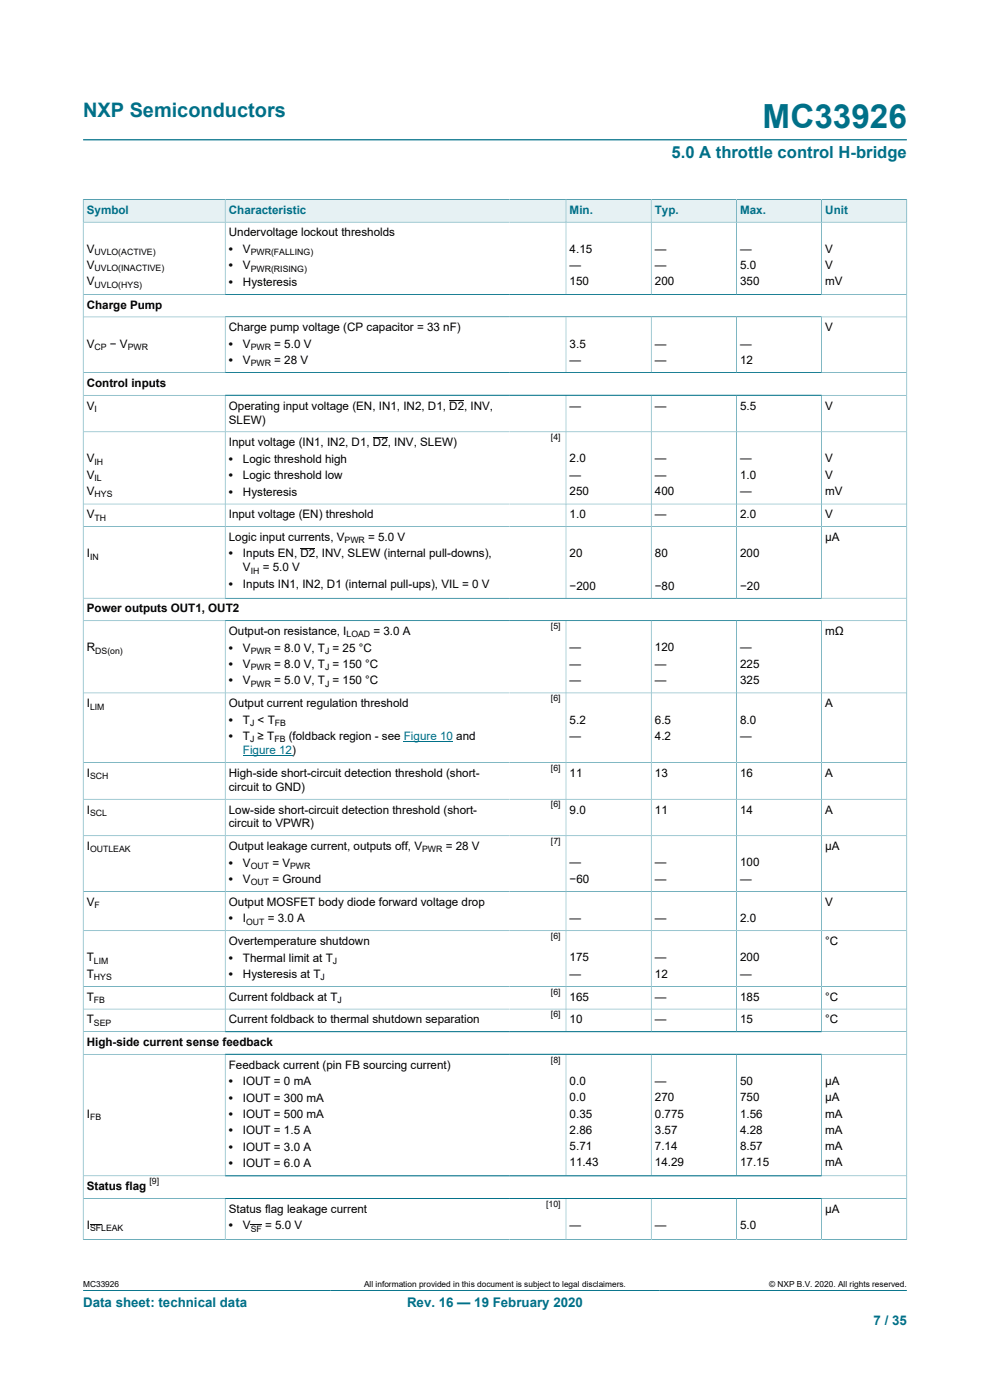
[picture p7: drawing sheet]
<svg xmlns="http://www.w3.org/2000/svg" width="210mm" height="297mm" viewBox="0 0 210 297" stroke-linecap="round" stroke-linejoin="round" font-family="sans-serif">
<defs><g id="words">
<text font-size="7.1" fill="#007088" x="161.8" y="27.2">MC33926</text>
<text font-size="4.2" fill="#007088" x="17.6" y="24.8">NXP Semiconductors</text>
<text font-size="3.5" fill="#007088" x="142.4" y="33.5">5.0 A throttle control H-bridge</text>
<g font-size="2.8" fill="#007088">
<text x="17.6" y="277.3">Data sheet: technical data</text>
<text x="86.3" y="277.3">Rev. 16 — 19 February 2020</text>
<text x="185.3" y="281">7 / 35</text>
</g>
<g font-size="2.5" fill="#007088">
<text x="18.4" y="45.4">Symbol</text>
<text x="48.5" y="45.4">Characteristic</text>
<text x="120.8" y="45.4">Min.</text>
<text x="138.9" y="45.4">Typ.</text>
<text x="157" y="45.4">Max.</text>
<text x="175.1" y="45.4">Unit</text>
</g>
<g font-size="2.5">
<text x="18.4" y="53.6">V</text>
<text x="48.5" y="50.2">Undervoltage lockout thresholds</text>
<text x="48.5" y="53.7">•</text>
<text x="51.5" y="53.7">V</text>
<text x="120.8" y="53.6">4.15</text>
<text x="138.9" y="53.6">—</text>
<text x="157" y="53.6">—</text>
<text x="175.1" y="53.6">V</text>
<text x="18.4" y="57.1">V</text>
<text x="48.5" y="57.2">•</text>
<text x="51.5" y="57.2">V</text>
<text x="120.8" y="57.1">—</text>
<text x="138.9" y="57.1">—</text>
<text x="157" y="57.1">5.0</text>
<text x="175.1" y="57.1">V</text>
<text x="18.4" y="60.5">V</text>
<text x="18.4" y="65.5">Charge Pump</text>
<text x="48.5" y="60.6">•</text>
<text x="51.5" y="60.6">Hysteresis</text>
<text x="120.8" y="60.5">150</text>
<text x="138.9" y="60.5">200</text>
<text x="157" y="60.5">350</text>
<text x="175.1" y="60.5">mV</text>
<text x="48.5" y="70.3">Charge pump voltage (CP capacitor = 33 nF)</text>
<text x="175.1" y="70.3">V</text>
<text x="18.4" y="73.7">V</text>
<text x="23.3" y="73.7">− V</text>
<text x="48.5" y="73.8">•</text>
<text x="48.5" y="77.3">•</text>
<text x="51.5" y="73.8">V</text>
<text x="51.5" y="77.3">V</text>
<text x="58.2" y="73.8">= 5.0 V</text>
<text x="58.2" y="77.3">= 28 V</text>
<text x="120.8" y="73.7">3.5</text>
<text x="120.8" y="77.2">—</text>
<text x="138.9" y="73.7">—</text>
<text x="138.9" y="77.2">—</text>
<text x="157" y="73.7">—</text>
<text x="157" y="77.2">12</text>
<text x="18.4" y="82.1">Control inputs</text>
<text x="18.4" y="86.9">V</text>
<text x="48.5" y="86.9">Operating input voltage (EN, IN1, IN2, D1, D2, INV,</text>
<text x="48.5" y="89.9">SLEW)</text>
<text x="120.8" y="86.9">—</text>
<text x="138.9" y="86.9">—</text>
<text x="157" y="86.9">5.5</text>
<text x="175.1" y="86.9">V</text>
<text x="48.5" y="94.7">Input voltage (IN1, IN2, D1, D2, INV, SLEW)</text>
<text x="18.4" y="98.1">V</text>
<text x="18.4" y="101.6">V</text>
<text x="48.5" y="98.1">•</text>
<text x="48.5" y="101.6">•</text>
<text x="51.5" y="98.1">Logic threshold high</text>
<text x="51.5" y="101.6">Logic threshold low</text>
<text x="120.8" y="98.1">2.0</text>
<text x="120.8" y="101.6">—</text>
<text x="138.9" y="98.1">—</text>
<text x="138.9" y="101.6">—</text>
<text x="157" y="98.1">—</text>
<text x="157" y="101.6">1.0</text>
<text x="175.1" y="98.1">V</text>
<text x="175.1" y="101.6">V</text>
<text x="18.4" y="105">V</text>
<text x="48.5" y="105.1">•</text>
<text x="51.5" y="105.1">Hysteresis</text>
<text x="120.8" y="105">250</text>
<text x="138.9" y="105">400</text>
<text x="157" y="105">—</text>
<text x="175.1" y="105">mV</text>
<text x="18.4" y="110">V</text>
<text x="48.5" y="110">Input voltage (EN) threshold</text>
<text x="120.8" y="110">1.0</text>
<text x="138.9" y="110">—</text>
<text x="157" y="110">2.0</text>
<text x="175.1" y="110">V</text>
<text x="18.4" y="118.2">I</text>
<text x="48.5" y="114.8">Logic input currents, V</text>
<text x="48.5" y="118.3">•</text>
<text x="51.5" y="118.3">Inputs EN, D2, INV, SLEW (internal pull-downs),</text>
<text x="78.1" y="114.8">= 5.0 V</text>
<text x="120.8" y="118.2">20</text>
<text x="138.9" y="118.2">80</text>
<text x="157" y="118.2">200</text>
<text x="175.1" y="114.8">µA</text>
<text x="48.5" y="124.7">•</text>
<text x="51.5" y="121.2">V</text>
<text x="51.5" y="124.7">Inputs IN1, IN2, D1 (internal pull-ups), VIL = 0 V</text>
<text x="55.7" y="121.2">= 5.0 V</text>
<text x="120.8" y="125.1">−200</text>
<text x="138.9" y="125.1">−80</text>
<text x="157" y="125.1">−20</text>
<text x="18.4" y="129.9">Power outputs OUT1, OUT2</text>
<text x="48.5" y="134.7">Output-on resistance, I</text>
<text x="79.2" y="134.7">= 3.0 A</text>
<text x="175.1" y="134.7">mΩ</text>
<text x="18.4" y="138.2">R</text>
<text x="48.5" y="138.2">•</text>
<text x="48.5" y="141.7">•</text>
<text x="51.5" y="138.2">V</text>
<text x="51.5" y="141.7">V</text>
<text x="58.2" y="138.2">= 8.0 V, T = 25 °C</text>
<text x="58.2" y="141.7">= 8.0 V, T = 150 °C</text>
<text x="120.8" y="138.2">—</text>
<text x="120.8" y="141.6">—</text>
<text x="138.9" y="138.2">120</text>
<text x="138.9" y="141.6">—</text>
<text x="157" y="138.2">—</text>
<text x="157" y="141.6">225</text>
<text x="48.5" y="145.2">•</text>
<text x="51.5" y="145.2">V</text>
<text x="58.2" y="145.2">= 5.0 V, T = 150 °C</text>
<text x="120.8" y="145.1">—</text>
<text x="138.9" y="145.1">—</text>
<text x="157" y="145.1">325</text>
<text x="18.4" y="150">I</text>
<text x="48.5" y="150">Output current regulation threshold</text>
<text x="48.5" y="153.5">•</text>
<text x="51.5" y="153.5">T &lt; T</text>
<text x="120.8" y="153.5">5.2</text>
<text x="138.9" y="153.5">6.5</text>
<text x="157" y="153.5">8.0</text>
<text x="175.1" y="150">A</text>
<text x="48.5" y="157">•</text>
<text x="51.5" y="157">T ≥ T</text>
<text x="61.2" y="157">(foldback region - see Figure 10 and</text>
<text x="120.8" y="157">—</text>
<text x="138.9" y="157">4.2</text>
<text x="157" y="157">—</text>
<text x="18.4" y="164.8">I</text>
<text x="48.5" y="164.8">High-side short-circuit detection threshold (short-</text>
<text x="48.5" y="167.8">circuit to GND)</text>
<text x="120.8" y="164.8">11</text>
<text x="138.9" y="164.8">13</text>
<text x="157" y="164.8">16</text>
<text x="175.1" y="164.8">A</text>
<text x="18.4" y="172.6">I</text>
<text x="48.5" y="172.6">Low-side short-circuit detection threshold (short-</text>
<text x="120.8" y="172.6">9.0</text>
<text x="138.9" y="172.6">11</text>
<text x="157" y="172.6">14</text>
<text x="175.1" y="172.6">A</text>
<text x="48.5" y="175.5">circuit to VPWR)</text>
<text x="18.4" y="180.3">I</text>
<text x="48.5" y="180.3">Output leakage current, outputs off, V</text>
<text x="48.5" y="183.8">•</text>
<text x="51.5" y="183.8">V</text>
<text x="57.8" y="183.8">= V</text>
<text x="94.5" y="180.3">= 28 V</text>
<text x="120.8" y="183.8">—</text>
<text x="138.9" y="183.8">—</text>
<text x="157" y="183.8">100</text>
<text x="175.1" y="180.3">µA</text>
<text x="48.5" y="187.3">•</text>
<text x="51.5" y="187.3">V</text>
<text x="57.8" y="187.3">= Ground</text>
<text x="120.8" y="187.3">−60</text>
<text x="138.9" y="187.3">—</text>
<text x="157" y="187.3">—</text>
<text x="18.4" y="192.2">V</text>
<text x="48.5" y="192.2">Output MOSFET body diode forward voltage drop</text>
<text x="48.5" y="195.7">•</text>
<text x="51.5" y="195.7">I</text>
<text x="56.8" y="195.7">= 3.0 A</text>
<text x="120.8" y="195.6">—</text>
<text x="138.9" y="195.6">—</text>
<text x="157" y="195.6">2.0</text>
<text x="175.1" y="192.2">V</text>
<text x="18.4" y="203.9">T</text>
<text x="48.5" y="200.5">Overtemperature shutdown</text>
<text x="48.5" y="204">•</text>
<text x="51.5" y="204">Thermal limit at T</text>
<text x="120.8" y="203.9">175</text>
<text x="138.9" y="203.9">—</text>
<text x="157" y="203.9">200</text>
<text x="175.1" y="200.5">°C</text>
<text x="18.4" y="207.4">T</text>
<text x="48.5" y="207.5">•</text>
<text x="51.5" y="207.5">Hysteresis at T</text>
<text x="120.8" y="207.4">—</text>
<text x="138.9" y="207.4">12</text>
<text x="157" y="207.4">—</text>
<text x="18.4" y="212.3">T</text>
<text x="48.5" y="212.3">Current foldback at T</text>
<text x="120.8" y="212.3">165</text>
<text x="138.9" y="212.3">—</text>
<text x="157" y="212.3">185</text>
<text x="175.1" y="212.3">°C</text>
<text x="18.4" y="217.1">T</text>
<text x="18.4" y="221.9">High-side current sense feedback</text>
<text x="48.5" y="217.1">Current foldback to thermal shutdown separation</text>
<text x="120.8" y="217.1">10</text>
<text x="138.9" y="217.1">—</text>
<text x="157" y="217.1">15</text>
<text x="175.1" y="217.1">°C</text>
<text x="48.5" y="226.7">Feedback current (pin FB sourcing current)</text>
<text x="48.5" y="230.2">•</text>
<text x="48.5" y="233.7">•</text>
<text x="51.5" y="230.2">IOUT = 0 mA</text>
<text x="51.5" y="233.7">IOUT = 300 mA</text>
<text x="120.8" y="230.2">0.0</text>
<text x="120.8" y="233.6">0.0</text>
<text x="138.9" y="230.2">—</text>
<text x="138.9" y="233.6">270</text>
<text x="157" y="230.2">50</text>
<text x="157" y="233.6">750</text>
<text x="175.1" y="230.2">µA</text>
<text x="175.1" y="233.6">µA</text>
<text x="18.4" y="237.1">I</text>
<text x="48.5" y="237.2">•</text>
<text x="51.5" y="237.2">IOUT = 500 mA</text>
<text x="120.8" y="237.1">0.35</text>
<text x="138.9" y="237.1">0.775</text>
<text x="157" y="237.1">1.56</text>
<text x="175.1" y="237.1">mA</text>
<text x="48.5" y="240.7">•</text>
<text x="48.5" y="244.2">•</text>
<text x="51.5" y="240.7">IOUT = 1.5 A</text>
<text x="51.5" y="244.2">IOUT = 3.0 A</text>
<text x="120.8" y="240.5">2.86</text>
<text x="120.8" y="244">5.71</text>
<text x="138.9" y="240.5">3.57</text>
<text x="138.9" y="244">7.14</text>
<text x="157" y="240.5">4.28</text>
<text x="157" y="244">8.57</text>
<text x="175.1" y="240.5">mA</text>
<text x="175.1" y="244">mA</text>
<text x="48.5" y="247.7">•</text>
<text x="51.5" y="247.7">IOUT = 6.0 A</text>
<text x="120.8" y="247.4">11.43</text>
<text x="138.9" y="247.4">14.29</text>
<text x="157" y="247.4">17.15</text>
<text x="175.1" y="247.4">mA</text>
<text x="18.4" y="252.5">Status flag</text>
<text x="48.5" y="257.3">Status flag leakage current</text>
<text x="175.1" y="257.3">µA</text>
<text x="18.4" y="260.7">I</text>
<text x="48.5" y="260.8">•</text>
<text x="51.5" y="260.8">V</text>
<text x="56.2" y="260.8">= 5.0 V</text>
<text x="120.8" y="260.7">—</text>
<text x="138.9" y="260.7">—</text>
<text x="157" y="260.7">5.0</text>
</g>
<text font-size="2.5" fill="#00f" x="51.5" y="160">Figure 12)</text>
<g font-size="1.9">
<text x="20.1" y="54.1">UVLO(ACTIVE)</text>
<text x="20.1" y="57.6">UVLO(INACTIVE)</text>
<text x="53.2" y="54.1">PWR(FALLING)</text>
<text x="53.2" y="57.6">PWR(RISING)</text>
<text x="20.1" y="61">UVLO(HYS)</text>
<text x="20.1" y="74.2">CP</text>
<text x="27.1" y="74.2">PWR</text>
<text x="53.2" y="74.2">PWR</text>
<text x="53.2" y="77.7">PWR</text>
<text x="20.1" y="87.4">I</text>
<text x="116.9" y="93.4">[4]</text>
<text x="20.1" y="98.6">IH</text>
<text x="20.1" y="102">IL</text>
<text x="20.1" y="105.5">HYS</text>
<text x="20.1" y="110.4">TH</text>
<text x="19.1" y="118.7">IN</text>
<text x="73.1" y="115.2">PWR</text>
<text x="53.2" y="121.7">IH</text>
<text x="73.5" y="135.2">LOAD</text>
<text x="116.9" y="133.5">[5]</text>
<text x="20.2" y="138.7">DS(on)</text>
<text x="53.2" y="138.7">PWR</text>
<text x="53.2" y="142.2">PWR</text>
<text x="68.9" y="138.7">J</text>
<text x="68.9" y="142.2">J</text>
<text x="53.2" y="145.7">PWR</text>
<text x="68.9" y="145.7">J</text>
<text x="116.9" y="148.8">[6]</text>
<text x="19.1" y="150.5">LIM</text>
<text x="53" y="154">J</text>
<text x="58.3" y="154">FB</text>
<text x="53" y="157.5">J</text>
<text x="58.2" y="157.5">FB</text>
<text x="19.1" y="165.3">SCH</text>
<text x="116.9" y="163.5">[6]</text>
<text x="19.1" y="173.1">SCL</text>
<text x="116.9" y="171.3">[6]</text>
<text x="116.9" y="179.1">[7]</text>
<text x="19.1" y="180.8">OUTLEAK</text>
<text x="53.2" y="184.3">OUT</text>
<text x="61.5" y="184.3">PWR</text>
<text x="89.5" y="180.8">PWR</text>
<text x="53.2" y="187.8">OUT</text>
<text x="20.1" y="192.6">F</text>
<text x="52.2" y="196.1">OUT</text>
<text x="116.9" y="199.2">[6]</text>
<text x="19.9" y="204.4">LIM</text>
<text x="19.9" y="207.9">HYS</text>
<text x="68" y="208">J</text>
<text x="70.6" y="204.5">J</text>
<text x="19.9" y="212.8">FB</text>
<text x="71.6" y="212.8">J</text>
<text x="116.9" y="211">[6]</text>
<text x="116.9" y="215.8">[6]</text>
<text x="19.9" y="217.6">SEP</text>
<text x="116.9" y="225.4">[8]</text>
<text x="19.1" y="237.6">FB</text>
<text x="31.7" y="251.2">[9]</text>
<text x="115.8" y="256">[10]</text>
<text x="19.1" y="261.2">SFLEAK</text>
<text x="53.2" y="261.3">SF</text>
</g>
<g font-size="1.8">
<text x="17.6" y="273.1">MC33926</text>
<text x="77.2" y="273.1">All information provided in this document is subject to legal disclaimers.</text>
<text x="163.2" y="273.1">© NXP B.V. 2020. All rights reserved.</text>
</g>
</g></defs>
<path d="M17.6 29.7h174.8M17.6 273.8h174.8" fill="none" stroke="#007088" stroke-width=".21"/>
<path d="M17.7 42.4h30v4.7h-30z" fill="#e6f1f3"/>
<path d="M17.6 42.3v4.8h30.2v-4.8h-30.2" fill="none" stroke="#007088" stroke-width=".21"/>
<path d="M47.8 42.4h60.2v4.7h-60.2z" fill="#e6f1f3"/>
<path d="M108 42.3h-60.2v4.8h60.2" fill="none" stroke="#007088" stroke-width=".21"/>
<path d="M108 42.4h12v4.7h-12z" fill="#e6f1f3"/>
<path d="M108 42.3h12.1v4.8h-12.1" fill="none" stroke="#007088" stroke-width=".21"/>
<path d="M120.1 42.4h18v4.7h-18z" fill="#e6f1f3"/>
<path d="M120.1 42.3h18v4.8h-18z" fill="none" stroke="#007088" stroke-width=".21"/>
<path d="M138.2 42.4h17.9v4.7h-17.9z" fill="#e6f1f3"/>
<path d="M138.1 42.3h18.1v4.8h-18.1z" fill="none" stroke="#007088" stroke-width=".21"/>
<path d="M156.3 42.4h17.9v4.7h-17.9z" fill="#e6f1f3"/>
<path d="M156.2 42.3h18.1v4.8h-18.1z" fill="none" stroke="#007088" stroke-width=".21"/>
<path d="M174.4 42.4h17.9v4.7h-17.9z" fill="#e6f1f3"/>
<g fill="none" stroke="#007088" stroke-width=".21">
<path d="M47.8 47.1v15.3M120.1 47.1v15.3M138.1 47.1v15.3M156.2 47.1v15.3M192.4 42.3v220.7M192.4 47.1h-174.8v215.9M192.4 42.3h-18.1v20.1M17.6 62.4h174.8M17.6 67.2h174.8M17.6 79.1h174.8M47.8 67.2v11.9M120.1 67.2v11.9"/>
<path d="M138.1 67.2v11.9M156.2 67.2v11.9M174.3 67.2v11.9M17.6 83.9h174.8M17.6 91.6h174.8M47.8 83.9v43M120.1 83.9v43M138.1 83.9v43M156.2 83.9v43M174.3 83.9v43M17.6 106.9h174.8M17.6 111.7h174.8"/>
<path d="M17.6 126.9h174.8M17.6 131.7h174.8M47.8 131.7v87.2M120.1 131.7v87.2M138.1 131.7v87.2M156.2 131.7v87.2M174.3 131.7v87.2M17.6 147h174.8M17.6 161.8h174.8M17.6 169.5h174.8M17.6 177.3h174.8M17.6 189.1h174.8"/>
<path d="M17.6 197.4h174.8M17.6 209.3h174.8M17.6 214.1h174.8M17.6 218.9h174.8M17.6 223.7h174.8M47.8 223.7v25.7M120.1 223.7v25.7M138.1 223.7v25.7M156.2 223.7v25.7M174.3 223.7v25.7M17.6 249.4h174.8M17.6 254.2h174.8"/>
<path d="M47.8 254.2v8.7M120.1 254.2v8.7M138.1 254.2v8.7M156.2 254.2v8.7M174.3 254.2v8.7M17.6 262.9h174.8"/>
</g>
<path d="M79.1 92.7h3.2M95.3 85h3.2M63.7 116.3h3.2M19.1 259.8h2.4M53.2 259.8h2.3" fill="none" stroke="#000" stroke-width=".21"/>
<path d="M85.7 157.3h10.4M51.5 160.2h10.5" fill="none" stroke="#00f" stroke-width=".21"/>
<use href="#words"/>
</svg>
